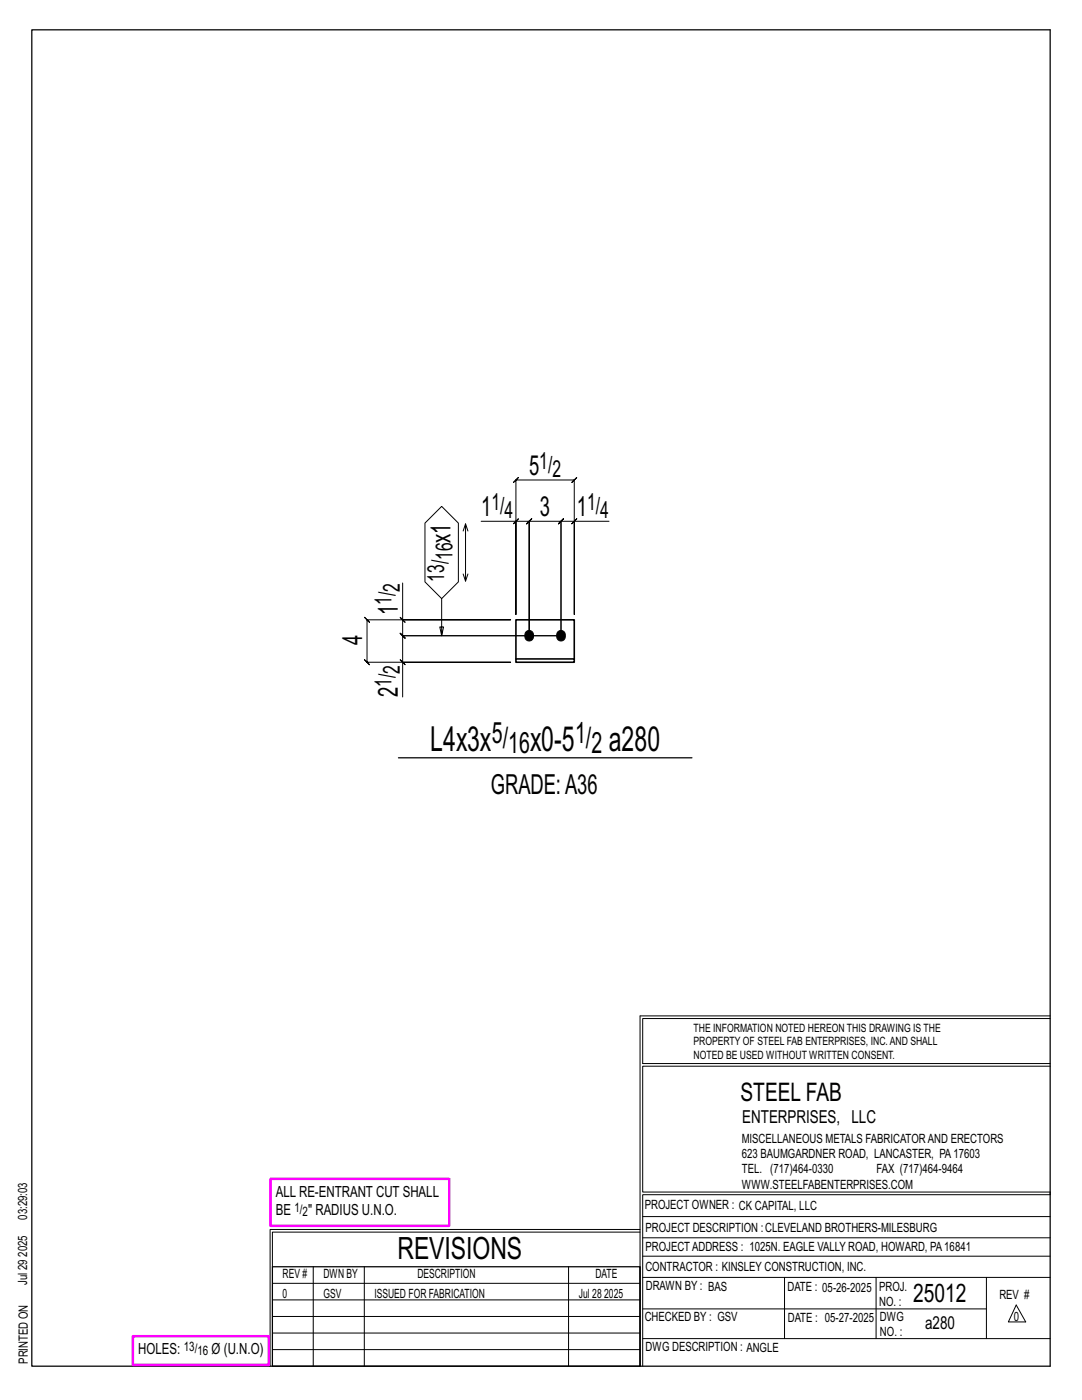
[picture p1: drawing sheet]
<svg xmlns="http://www.w3.org/2000/svg" width="216mm" height="279mm" viewBox="0 0 216 279" stroke-linecap="round" stroke-linejoin="round" font-family="sans-serif">
<defs><g id="words">
<g font-size="6.9">
<text x="85.9" y="149.8">L4x3x</text>
<text x="105.8" y="149.8">x0-5</text>
<text x="121.5" y="149.8">a280</text>
</g>
<text font-size="6.1" x="79.3" y="251.3">REVISIONS</text>
<g font-size="5.9">
<text x="98.2" y="148.2">5/</text>
<text x="114.7" y="148.2">1/</text>
<text x="101.4" y="150.3">16</text>
<text x="118" y="150.3">2</text>
</g>
<g font-size="5.5">
<text x="105.6" y="94.8">5</text>
<text x="96" y="103">1</text>
<text x="107.7" y="103">3</text>
<text x="115.1" y="103">1</text>
<text x="89.9" y="108.3" transform="rotate(-90 89.9 108.3)">x1</text>
<text x="79.4" y="122.8" transform="rotate(-90 79.4 122.8)">1</text>
<text x="72.2" y="128.8" transform="rotate(-90 72.2 128.8)">4</text>
<text x="79.4" y="139.1" transform="rotate(-90 79.4 139.1)">2</text>
<text x="97.9" y="158.5">GRADE:A36</text>
</g>
<g font-size="5.1">
<text x="147.8" y="219.8">STEEL FAB</text>
<text x="182.2" y="259.9">25012</text>
</g>
<g font-size="4.7">
<text x="107.6" y="93.6">1/</text>
<text x="110.2" y="95.2">2</text>
<text x="98.1" y="101.8">1/</text>
<text x="117.2" y="101.8">1/</text>
<text x="100.7" y="103.5">4</text>
<text x="119.8" y="103.5">4</text>
<text x="90.3" y="111.8" transform="rotate(-90 90.3 111.8)">16</text>
<text x="79.8" y="118.1" transform="rotate(-90 79.8 118.1)">2</text>
<text x="88.7" y="116.1" transform="rotate(-90 88.7 116.1)">13/</text>
<text x="78.1" y="120.7" transform="rotate(-90 78.1 120.7)">1/</text>
<text x="78.1" y="137.1" transform="rotate(-90 78.1 137.1)">1/</text>
<text x="79.8" y="134.4" transform="rotate(-90 79.8 134.4)">2</text>
</g>
<g font-size="3.6">
<text x="148.1" y="224.1">ENTERPRISES, LLC</text>
<text x="184.6" y="265.2">a280</text>
</g>
<g font-size="3.1">
<text x="55" y="238.9">ALL RE-ENTRANT CUT SHALL</text>
<text x="55" y="242.5">BE</text>
<text x="61.5" y="242.5">&quot; RADIUS U.N.O.</text>
<text x="27.6" y="270.2">HOLES:</text>
<text x="42.2" y="270.2">Ø (U.N.O)</text>
</g>
<g font-size="2.6">
<text x="58.8" y="241.8">1/</text>
<text x="60.4" y="242.7">2</text>
<text x="36.7" y="269.6">13/</text>
<text x="39.4" y="270.5">16</text>
</g>
<g font-size="2.5">
<text x="148" y="231.2">623 BAUMGARDNER ROAD, LANCASTER, PA17603</text>
<text x="148" y="228.1">MISCELLANEOUS METALS FABRICATORAND ERECTORS</text>
<text x="148" y="237.2">WWW.STEELFABENTERPRISES.COM</text>
<text x="148" y="234.2">TEL. (717)464-0330</text>
<text x="174.9" y="234.2">FAX (717)464-9464</text>
<text x="5.4" y="243.4" transform="rotate(-90 5.4 243.4)">03:29:03</text>
<text x="128.7" y="241.3">PROJECT OWNER : CK CAPITAL, LLC</text>
<text x="128.8" y="246">PROJECT DESCRIPTION :CLEVELAND BROTHERS-MILESBURG</text>
<text x="5.4" y="250.8" transform="rotate(-90 5.4 250.8)">2025</text>
<text x="128.8" y="249.7">PROJECTADDRESS : 1025N. EAGLE VALLY ROAD, HOWARD, PA16841</text>
<text x="5.4" y="256.5" transform="rotate(-90 5.4 256.5)">Jul 29</text>
<text x="56.4" y="255">REV #</text>
<text x="64.5" y="255">DWN BY</text>
<text x="83.3" y="255">DESCRIPTION</text>
<text x="118.8" y="255">DATE</text>
<text x="128.8" y="253.7">CONTRACTOR : KINSLEY CONSTRUCTION, INC.</text>
<text x="128.9" y="257.5">DRAWN BY : BAS</text>
<text x="157.1" y="257.6">DATE : 05-26-2025</text>
<text x="175.4" y="257.7">PROJ.</text>
<text x="56.4" y="259">0</text>
<text x="64.5" y="259">GSV</text>
<text x="74.7" y="259">ISSUED FOR FABRICATION</text>
<text x="115.5" y="259">Jul 28</text>
<text x="120.6" y="259">2025</text>
<text x="128.6" y="263.7">CHECKED BY : GSV</text>
<text x="157.2" y="263.7">DATE : 05-27-2025</text>
<text x="175.4" y="260.7">NO. :</text>
<text x="175.6" y="263.7">DWG</text>
<text x="199.4" y="259.2">REV #</text>
<text x="202.3" y="263.7">0</text>
<text x="128.8" y="269.7">DWG DESCRIPTION : ANGLE</text>
<text x="175.6" y="266.7">NO. :</text>
<text x="5.5" y="272.2" transform="rotate(-90 5.5 272.2)">PRINTED ON</text>
</g>
<g font-size="2.3">
<text x="138.4" y="208.6">PROPERTY OF STEEL FAB ENTERPRISES, INC.AND SHALL</text>
<text x="138.4" y="205.9">THE INFORMATION NOTED HEREON THIS DRAWING IS THE</text>
<text x="138.4" y="211.3">NOTED BE USED WITHOUT WRITTEN CONSENT.</text>
</g>
</g></defs>
<g fill="none" stroke="#000" stroke-width=".2">
<path d="M80.3 116.4v7.3h21.6h-28.7l-.5-.5 1 1-.5-.5v8.5l-.5-.5 1 1-.5-.5h28.7h-21.6v6.9M84.8 104.4l3.3-3.3 3.4 3.3v11.7l-3.4 3.4-3.3-3.4zM88.1 119.5v7.4l-.3-1.8h.7l-.4 1.8M92.4 114.5l.5 1.5 .5-1.5M92.9 104.5l-.5 1.5M93.4 106l-.5-1.5v11.5M96 104h6.9v18.6v-26.8l-.5 .5 1-1-.5 .5h11.7l-.5 .5 1-1-.5 .5v26.8v-18.6h6.9M102.9 104h2.7l-.5 .5 1-1-.5 .5v22.9v-22.9l-.5 .5 1-1-.5 .5h6.3l-.5 .5 1-1-.5 .5v22.9M103.4 103.5l-1 1zM114.6 104h-2.7l.5-.5-1 1 .5-.5v22.9M115.1 103.5l-1 1zM79.8 131.7l1 1z"/>
<path d="M79.8 123.2l1 1zM80.3 123.7v3.2l-.5-.5 1 1-.5-.5h31.6M111.9 126.9h-31.6l-.5-.5 1 1-.5-.5v5.3M127.7 202.7v70M127.7 202.7h81.8M209.5 203.3h-81.3v9h81.3M209.5 212.8h-81.3v25.1h81.3v.5h-81.3v34.3M54.4 259.4h73.3M54.4 256.1h73.3M62.5 252.8v19.9M72.7 252.8v19.9M113.4 252.8v19.9"/>
<path d="M127.7 245.4h-73.8v27.3M127.7 245.9h-73.3v6.9M128.2 242.8h81.3M128.2 254.9h81.3M128.2 250.7h81.3M128.2 247h81.3M156.5 254.9v12.2M174.8 254.9v12.2M196.8 254.9v12.2M54.4 269.3h73.3M54.4 266h73.3M54.4 262.7h73.3"/>
<path d="M128.2 261.2h68.6M128.2 267.1h81.3M202.8 260.4l1.9 3.4h-3.5z"/>
</g>
<path d="M6.3 6h203.2v266.7h-203.2zM79.5 151.2h58.6M54.4 252.8h73.3v19.9h-73.3z" fill="none" stroke="#000" stroke-width=".25"/>
<path d="M54 235.3h35.6v9.3h-35.6zM26.5 266.7h27.1v5.7h-27.1z" fill="none" stroke="#f0f" stroke-width=".5"/>
<path d="M105 126.1a.91 .91 0 0 1 1.1-.1 .91 .91 0 0 1 .4 1.1 .9 .9 0 0 1-1.1 .8 .9 .9 0 0 1-.7-1.2zM111.3 126.1a.91 .91 0 0 1 1.2-.1 .91 .91 0 0 1 .3 1.1 .9 .9 0 0 1-1.1 .8 .9 .9 0 0 1-.6-1.2z" fill="#000" stroke="#000" stroke-width=".2"/>
<path d="M102.9 131.5h11.7v.7h-11.7zM102.9 131.5v-7.8h11.7v7.8" fill="none" stroke="#000" stroke-width=".32"/>
<use href="#words"/>
</svg>
